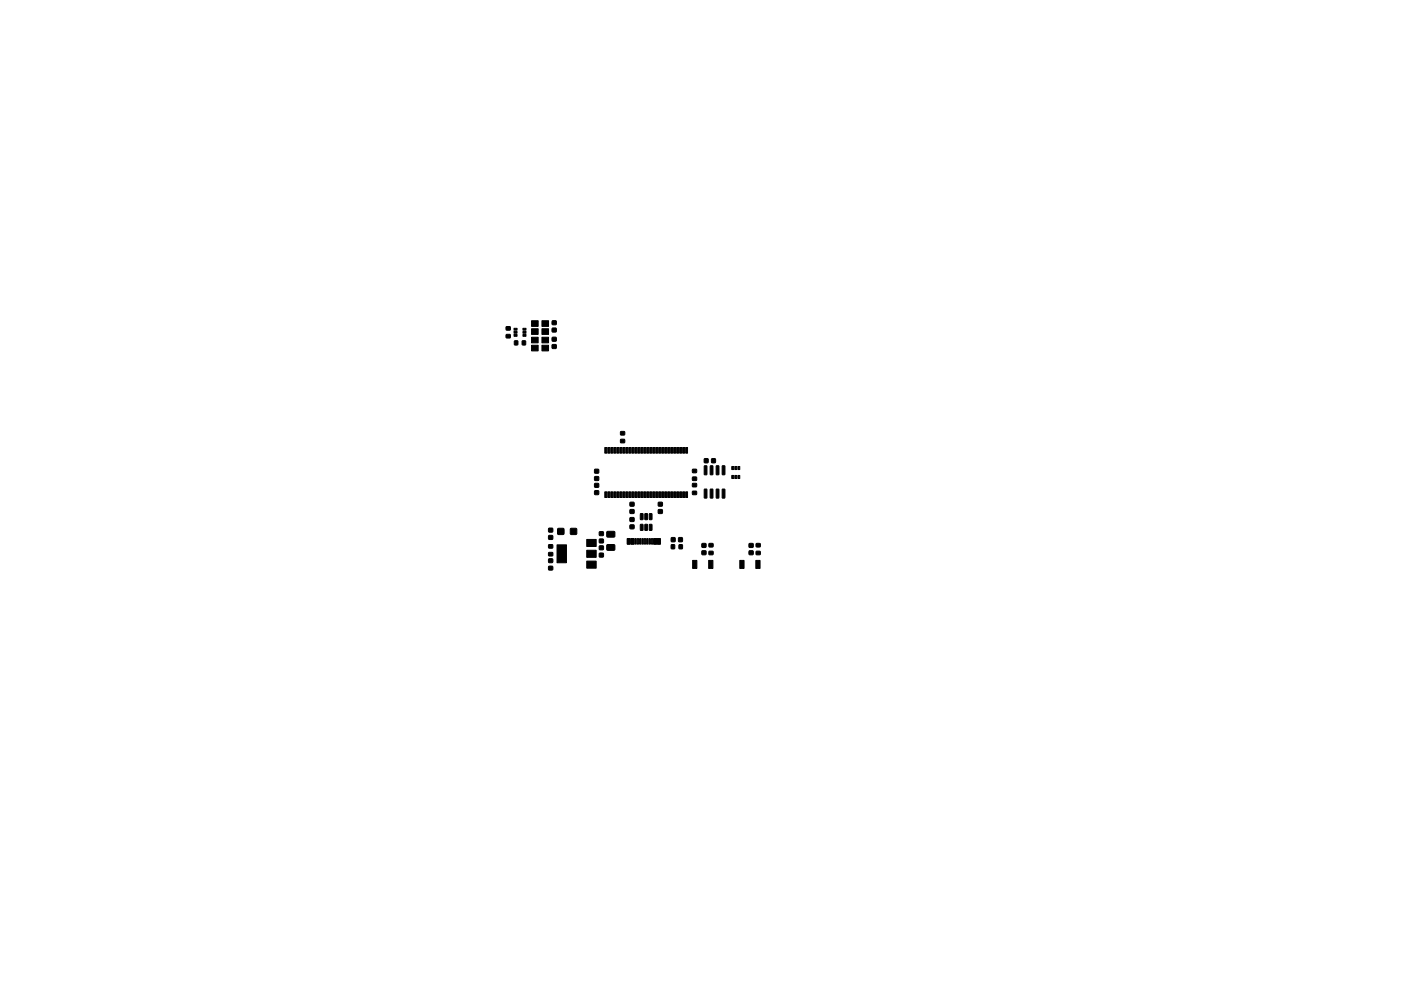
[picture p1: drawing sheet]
<svg xmlns="http://www.w3.org/2000/svg" width="297mm" height="210mm" viewBox="0 0 297 210" stroke-linecap="round" stroke-linejoin="round" font-family="sans-serif">
<g fill="#000" stroke="#000" stroke-width=".21">
<path d="M107.3 69.3h.9v.7h-.9zM107.3 71h.9v.7h-.9zM109 69.6h.6v.4h-.6zM109 70.3h.6v.4h-.6zM109 70.9h.6v.4h-.6zM109.1 72.3h.7v.9h-.7zM110.7 72.3h.7v.9h-.7zM110.9 70.9h.6v.4h-.6zM110.9 70.3h.6v.4h-.6zM110.9 69.6h.6v.4h-.6zM112.7 71.5h1.4v1.2h-1.4zM112.7 73.2h1.4v1.2h-1.4z"/>
<path d="M112.7 68h1.4v1.2h-1.4zM112.7 69.7h1.4v1.2h-1.4zM114.9 71.5h1.4v1.2h-1.4zM114.9 73.2h1.4v1.2h-1.4zM114.9 68h1.4v1.2h-1.4zM114.9 69.7h1.4v1.2h-1.4zM117.1 69.6h.8v.8h-.8zM117.1 68.1h.8v.8h-.8zM117.1 73.1h.8v.8h-.8zM117.1 71.6h.8v.8h-.8zM126.1 99.6h.8v.8h-.8zM128.2 94.9h.4v1.2h-.4z"/>
<path d="M128.9 94.9h.4v1.2h-.4zM129.5 94.9h.4v1.2h-.4zM130.1 94.9h.4v1.2h-.4zM130.8 94.9h.4v1.2h-.4zM131.4 94.9h.4v1.2h-.4zM131.6 91.6h.8v.7h-.8zM131.6 93.2h.8v.7h-.8zM132 94.9h.4v1.2h-.4zM132.7 94.9h.4v1.2h-.4zM133.3 94.9h.4v1.2h-.4zM133.9 94.9h.4v1.2h-.4zM134.6 94.9h.4v1.2h-.4z"/>
<path d="M135.2 94.9h.4v1.2h-.4zM135.8 94.9h.4v1.2h-.4zM136.5 94.9h.4v1.2h-.4zM137.1 94.9h.4v1.2h-.4zM137.8 94.9h.4v1.2h-.4zM138.4 94.9h.4v1.2h-.4zM139 94.9h.4v1.2h-.4zM139.7 94.9h.4v1.2h-.4zM140.3 94.9h.4v1.2h-.4zM140.9 94.9h.4v1.2h-.4zM141.6 94.9h.4v1.2h-.4zM142.2 94.9h.4v1.2h-.4z"/>
<path d="M142.8 94.9h.4v1.2h-.4zM143.5 94.9h.4v1.2h-.4zM144.1 94.9h.4v1.2h-.4zM144.7 94.9h.4v1.2h-.4zM145.4 94.9h.4v1.2h-.4zM146.8 99.6h.9v.7h-.9zM149.3 97.3h.8v.9h-.8zM150.9 97.3h.8v.9h-.8zM155.2 99h.4v.6h-.4zM155.8 99h.4v.6h-.4zM156.5 99h.4v.6h-.4zM116.3 118.6h.9v.7h-.9z"/>
<path d="M116.3 112.1h.9v.8h-.9zM116.3 113.6h.9v.8h-.9zM116.3 115.6h.9v.7h-.9zM116.3 117.2h.9v.7h-.9zM118.3 112.1h1.2v1.3h-1.2zM118.1 115.6h2v3.8h-2zM121 112.1h1.2v1.3h-1.2zM126.1 104.1h.8v.8h-.8zM126.1 102.6h.8v.8h-.8zM124.4 119h2v1.5h-2zM124.4 116.7h2v1.5h-2zM124.4 114.4h2v1.5h-2z"/>
<path d="M126.1 101.1h.8v.8h-.8zM127.1 117.4h.8v.8h-.8zM127.1 115.8h.8v.8h-.8zM127.1 112.8h.8v.8h-.8zM127.1 114.4h.8v.8h-.8zM128.2 104.3h.4v1.2h-.4zM128.9 104.3h.4v1.2h-.4zM129.5 104.3h.4v1.2h-.4zM128.7 112.8l1.5-.1 .2 .3v.8l-.3 .2h-1.3l-.2-.3zM128.7 115.6l1.5-.1 .2 .3v.8l-.3 .2h-1.3l-.2-.3zM130.1 104.3h.4v1.2h-.4zM130.8 104.3h.4v1.2h-.4z"/>
<path d="M131.4 104.3h.4v1.2h-.4zM132 104.3h.4v1.2h-.4zM133 114.3h.6v1.1h-.6zM132.7 104.3h.4v1.2h-.4zM133.3 104.3h.4v1.2h-.4zM133.6 108.1h.8v.8h-.8zM133.6 106.6h.8v.8h-.8zM133.8 114.3h.6v1.1h-.6zM133.6 109.8h.8v.8h-.8zM133.6 111.4h.8v.8h-.8zM133.9 104.3h.4v1.2h-.4zM134.6 114.3h.3v1.1h-.3z"/>
<path d="M134.6 104.3h.4v1.2h-.4zM135.1 114.3h.3v1.1h-.3zM135.2 104.3h.4v1.2h-.4zM135.8 111.3h.5v1.2h-.5zM135.8 109h.5v1.3l-.5-.1zM135.6 114.3h.3v1.1h-.3zM135.8 104.3h.4v1.2h-.4zM136.1 114.3h.3v1.1h-.3zM136.7 111.3h.6l-.1 1.2h-.5zM136.7 109h.6l-.1 1.3-.5-.1zM136.5 104.3h.4v1.2h-.4zM136.6 114.3h.3v1.1h-.3z"/>
<path d="M137.1 114.3h.3v1.1h-.3zM137.1 104.3h.4v1.2h-.4zM137.7 111.3h.5v1.2h-.5zM137.7 109h.5v1.3l-.5-.1zM137.6 114.3h.3v1.1h-.3zM137.8 104.3h.4v1.2h-.4zM138.1 114.3h.3v1.1h-.3zM138.6 114.3h.6v1.1h-.6zM138.4 104.3h.4v1.2h-.4zM139.4 114.3h.6v1.1h-.6zM139 104.3h.4v1.2h-.4zM139.6 108.1h.8v.8h-.8z"/>
<path d="M139.6 106.6h.8v.8h-.8zM139.7 104.3h.4v1.2h-.4zM140.3 104.3h.4v1.2h-.4zM140.9 104.3h.4v1.2h-.4zM141.6 104.3h.4v1.2h-.4zM142.3 115.6h.7v.8h-.7zM142.2 104.3h.4v1.2h-.4zM142.3 114.1h.8v.8h-.8zM142.8 104.3h.4v1.2h-.4zM143.5 104.3h.4v1.2h-.4zM144 115.6h.7v.8h-.7zM144.1 104.3h.4v1.2h-.4z"/>
<path d="M143.9 114.1h.8v.8h-.8zM144.7 104.3h.4v1.2h-.4zM145.4 104.3h.4v1.2h-.4zM146.8 104.2h.9v.7h-.9zM146.8 102.6h.9v.7h-.9zM146.8 101.2h.9v.7h-.9zM149.3 103.8h.6l-.1 1.9-.5-.1zM149.3 98.8l.6 .1-.1 1.8h-.5zM148.8 115.3h.9v.8h-.9zM148.8 116.9h.9v.8h-.9zM150.6 103.8h.6l-.1 1.9-.5-.1zM150.6 98.8l.6 .1-.1 1.8h-.5z"/>
<path d="M150.3 115.3h.9v.7h-.9zM150.3 117h.9v.7h-.9zM151.9 103.8h.5l-.1 1.9-.5-.1zM151.9 98.8l.5 .1-.1 1.8h-.5zM153.1 103.8h.6l-.1 1.9-.5-.1zM153.1 98.8l.6 .1-.1 1.8h-.5zM155.2 100.9h.4v.6h-.4zM155.8 100.9h.4v.6h-.4zM156.5 100.9h.4v.6h-.4zM158.8 115.3h.9v.8h-.9zM158.8 116.9h.9v.8h-.9zM160.3 115.3h.9v.7h-.9z"/>
<path d="M160.3 117h.9v.7h-.9zM116.3 120.2h.9v.7h-.9zM146.9 118.9h.9v1.7h-.9zM150.2 118.9h1v1.7h-1zM156.9 118.9h.9v1.7h-.9zM160.3 118.9h.9v1.7h-.9z"/>
</g>
</svg>
